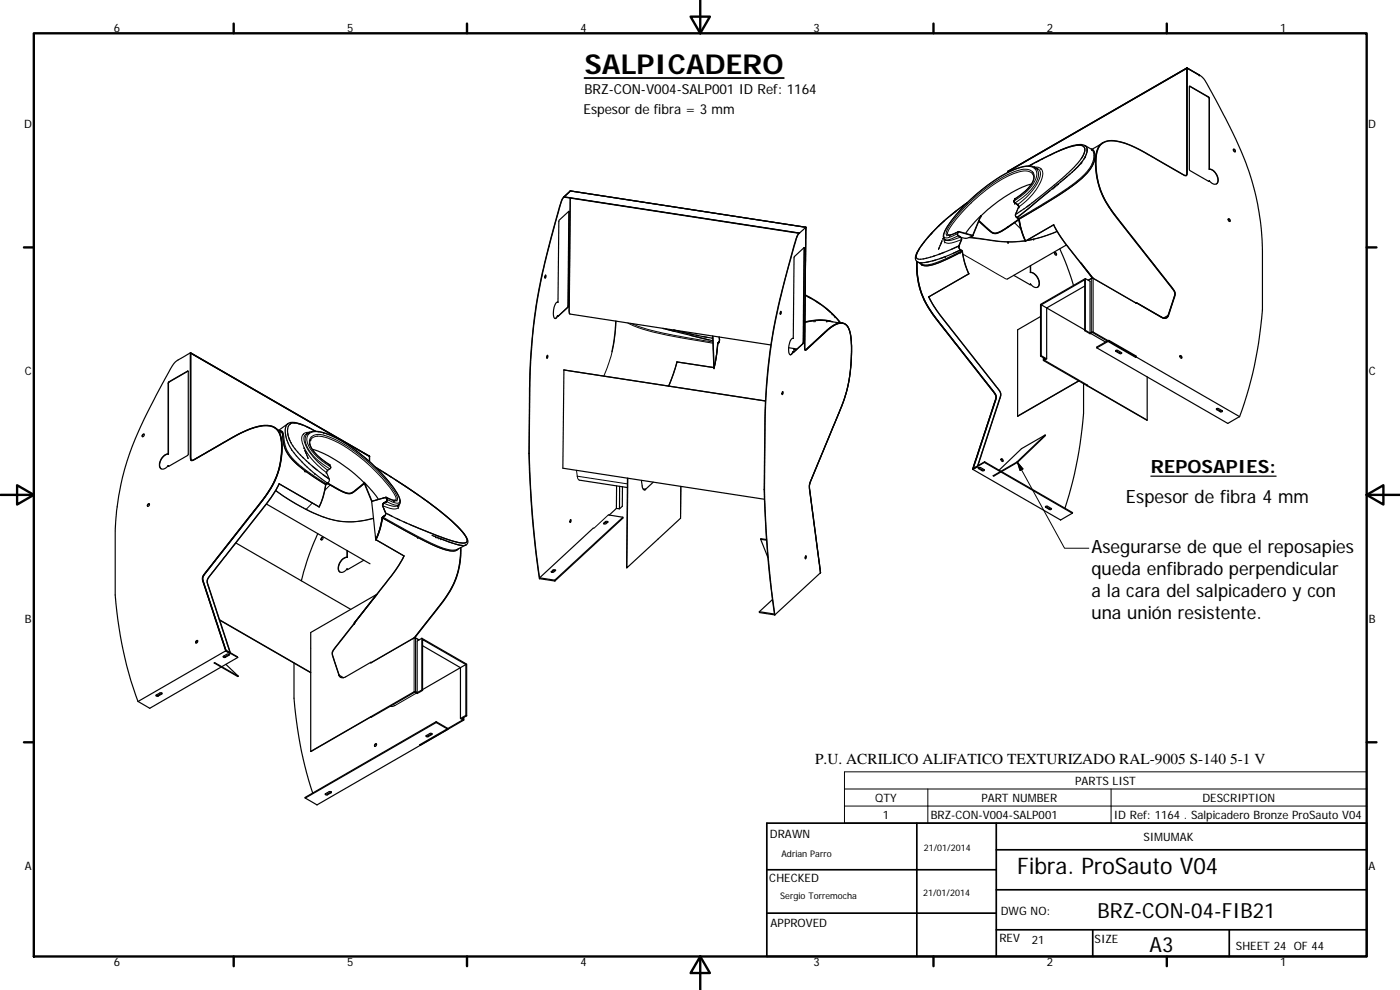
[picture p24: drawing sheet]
<svg xmlns="http://www.w3.org/2000/svg" width="420mm" height="297mm" viewBox="0 0 420 297" stroke-linecap="round" stroke-linejoin="round" font-family="sans-serif">
<defs><g id="words">
<text font-size="8.2" x="175.4" y="22.1">SALPICADERO</text>
<text font-size="6.9" x="305.3" y="262.2">Fibra. ProSauto V04</text>
<g font-size="6.3">
<text x="329.4" y="275.4">BRZ-CON-04-FIB21</text>
<text x="345" y="285.6">A3</text>
</g>
<g font-size="5.5">
<text x="345.4" y="142">REPOSAPIES:</text>
<text x="337.9" y="151.1">Espesor de fibra 4 mm</text>
<text x="327.6" y="166">Asegurarse de que el reposapies</text>
<text x="327.6" y="172.6">queda enfibrado perpendicular</text>
<text x="327.6" y="179.2">a la cara del salpicadero y con</text>
<text x="327.6" y="185.7">una unión resistente.</text>
</g>
<text font-size="4.6" x="244.6" y="229.2">P.U. ACRILICO ALIFATICO TEXTURIZADO RAL-9005 S-140 5-1 V</text>
<g font-size="4.1">
<text x="175.4" y="28.2">BRZ-CON-V004-SALP001 ID Ref: 1164</text>
<text x="175.1" y="34.3">Espesor de fibra = 3 mm</text>
</g>
<g font-size="3.5">
<text x="34.2" y="9.6">6</text>
<text x="104.2" y="9.6">5</text>
<text x="174.2" y="9.6">4</text>
<text x="244.2" y="9.6">3</text>
<text x="314.2" y="9.6">2</text>
<text x="384.2" y="9.6">1</text>
<text x="7.3" y="38.4">D</text>
<text x="410.6" y="38.4">D</text>
<text x="7.4" y="112.6">C</text>
<text x="410.8" y="112.6">C</text>
<text x="7.4" y="186.9">B</text>
<text x="410.8" y="186.9">B</text>
<text x="322.6" y="235.4">PARTS LIST</text>
<text x="262.6" y="240.6">QTY</text>
<text x="265" y="245.7">1</text>
<text x="279.3" y="245.7">BRZ-CON-V004-SALP001</text>
<text x="294.5" y="240.5">PART NUMBER</text>
<text x="334.3" y="245.7">ID Ref: 1164 . Salpicadero Bronze ProSauto V04</text>
<text x="360.8" y="240.6">DESCRIPTION</text>
<text x="231.1" y="251.4">DRAWN</text>
<text x="343.2" y="252.3">SIMUMAK</text>
<text x="7.4" y="261.1">A</text>
<text x="410.8" y="261.1">A</text>
<text x="230.9" y="264.6">CHECKED</text>
<text x="300.3" y="274.5">DWG NO:</text>
<text x="231.3" y="278.2">APPROVED</text>
<text x="299.9" y="282.6">REV</text>
<text x="309.7" y="283.3">21</text>
<text x="328.5" y="283">SIZE</text>
<text x="370.9" y="285.1">SHEET 24 OF 44</text>
<text x="34.2" y="289.9">6</text>
<text x="104.2" y="289.9">5</text>
<text x="174.2" y="289.9">4</text>
<text x="244.2" y="289.9">3</text>
<text x="314.2" y="289.9">2</text>
<text x="384.2" y="289.9">1</text>
</g>
<g font-size="2.7">
<text x="234.5" y="257.1">Adrian Parro</text>
<text x="277.3" y="255.2">21/01/2014</text>
<text x="234.2" y="269.7">Sergio Torremocha</text>
<text x="277" y="268.7">21/01/2014</text>
</g>
</g></defs>
<g fill="none" stroke="#000" stroke-width=".36">
<path d="M356.2 20.4l3.8 2.1 1 .9a173.3 173.3 0 0 1 13.8 28 79.8 79.8 0 0 1 4.1 28.3v4.4a91.1 91.1 0 0 1-1.2 18.7 114.2 114.2 0 0 1-5.7 22.2M356.2 20.4l.1 31.5a.66 .66 0 0 1-.3 .8 .66 .66 0 0 1-.9-.2l-12-6.9a20.7 20.7 0 0 0-10.4-3.3 4.4 4.4 0 0 0-3.7 4.7 26 26 0 0 0 7 19.3l14.8 18.7a4.8 4.8 0 0 1 1.8 3.6l-1.1 3.6a5.5 5.5 0 0 1-1.5 3.2l-.9 .1-.5-.2-7.6-4.4M356.2 20.4l-53.6 31M356.2 20.4h.1M356.2 20.4l3.7 2.2-3.7-2.2M356.2 20.4l-53.7 31M356.2 20.4v31.3a.72 .72 0 0 1-.3 .9 .72 .72 0 0 1-1-.3l-12.9-7.4-3.1-1.5-2.6-.8a6.3 6.3 0 0 0-6.1 .9 8.4 8.4 0 0 0-1.3 6 25.7 25.7 0 0 0 6.7 16.4l16.9 21.5 .1 1.1-2 6.1M356.2 20.4v31.6l-.2 .6M357 25.9l5.8 3.3 .1 .3v21.3M169.3 59.2l70.5 10.8M171.1 59.4l-.3 33.5 .2 1.3M171.2 57.3l-2.2 1.9-.4 .8-2.1 7.2a175.7 175.7 0 0 0-7.6 53.6l-.2 15.2"/>
<path d="M171.2 57.3l-1.9 1.8 70.5 10.8-.9 1.6-1.9 7a170.1 170.1 0 0 0-7.5 49.3l-.2 19.1M171.2 57.3h.1M171.2 57.3l70.7 10.9M171.2 57.3l-2.3 2.3a185.8 185.8 0 0 0-9.9 61.2l-.2 15.2M302.5 51.4v.3M302.6 51.4v.1M302.6 51.4v.3M302.6 51.4h-.1M304.6 59.7l-.2 .9 1.3 1.2M307.8 49.9h.1M309.5 55.2a39.1 39.1 0 0 0-15.1 9.6M310 52.3a3.6 3.6 0 0 1-1.3 4l-2.2 2-2 1.4-.2 .9"/>
<path d="M311.4 50.6a7.2 7.2 0 0 0-7.2 .3 50 50 0 0 0-20.6 18.4l-.4 1.1a1.37 1.37 0 0 0 .5 1.6M311.8 48.2l-.9 .5M313.2 47.5l-.7 .4M314.4 46.9l-5.2 2.7M315.1 57.2l-9.9 8.1M315.6 46.3l-.7 .3M316 56.4l-.4 .4M316.3 46l-.3 .1M316.8 55.8l-.3 .3M317.2 45.6l-2.8 1.3M317.7 55.1l-.5 .4M317.8 45.3a12.1 12.1 0 0 1 6.7-1.7 1.62 1.62 0 0 1 .7 2.6l-1.6 2.5-3.9 4-10.6 8.7-4.4 3"/>
<path d="M318.5 54.5l-.3 .2M320.4 52.9l-1.6 1.3M320.7 44.2l-3.7 1.5M321.1 44l2-.4a1.84 1.84 0 0 1 2.5 1l-.2 1.1-.9 1.9M321.1 52.2l-.3 .3M321.9 51.5l-.3 .3M324.4 48.9a80.5 80.5 0 0 1-11.2 9.9l-8 6.5M324.5 48.9l-2.2 2.3M324.7 48.6l-.2 .3M325.5 47.4l-.3 .4M325.6 43.7a8.1 8.1 0 0 0-5.8 .7l-6 2.7-4.9 2.7 1-.5M325.6 43.7l.4 .2"/>
<path d="M325.6 43.7l2 1.1M325.8 46.7l-.1 .4M325.9 43.9l.4 1M326.1 46.1l-.1 .3M326.1 44.2l.1 .3M326.2 45.6v.2M326.3 44.7v.1M326.3 45.2l-.1 .2M326.3 44.9v.2M326.3 45a7.2 7.2 0 0 1-1.7 3.7M327.6 44.7h.1M327.6 44.7a2.58 2.58 0 0 1 .9 2.7l-.1 .8a9.7 9.7 0 0 1-3.1 4.7l-2.7 2.3-4.2 2.9-12.6 7.6"/>
<path d="M330.3 43.3l-2.5 1.4M331.1 42.8a5.5 5.5 0 0 0-2.3 5.1 25.2 25.2 0 0 0 6.3 17.5l17.3 22 .1 1.2-1.9 6.1M362.9 54.3v.2M362.9 50.8a3.2 3.2 0 0 1 2.3 4.3l-.1 .1M362.9 54.3h.1M363 50.7l-.1 .1M363 50.7a3.1 3.1 0 0 1 2.2 4.4 1.72 1.72 0 0 1-2.2-.8M363 50.7l-.1-21.3-5.8-3.5-.1 25.1 5.8 3.5 .2-.2M363 54.3h-.1M370.2 44.8a.55 .55 0 0 1 .4 .8M370.2 44.8a.42 .42 0 0 1 .5 .2 .42 .42 0 0 1-.2 .6l-.3-.4zM170.7 63.4l-.3 28.5-2.9 3"/>
<path d="M241.3 74.3l-.2 28.5-3 3-.1-.2M241.3 74.3l-2.9 2.7-.1 .3-.2 24.2M241.3 74.3l-.3 28.5-2.9 3M241.8 68.2h.1M241.9 68.2l-.3 36.7 .2 .1 .4-.3 5.9-5.5a7.3 7.3 0 0 1 4.8-2.3 4.4 4.4 0 0 1 2.5 4.3 51 51 0 0 1-1.1 15.3M241.9 68.2l-.4 36a.5 .5 0 0 0-.1 .6 .5 .5 0 0 0 .5 .3l6.2-5.8a7 7 0 0 1 4.8-2.3 4.2 4.2 0 0 1 2.4 4.2 48.2 48.2 0 0 1-5 26.1l-6.5 15.9a8.1 8.1 0 0 0-.5 6.2l2.9 22.5M275.2 78.4a23.9 23.9 0 0 0 2.1 11.5M275.2 78.5a26.2 26.2 0 0 0 7 18.6l15 19.2a4.8 4.8 0 0 1 1.7 3.2l-6.9 21.1 3.5-2M275.3 75.8a1.11 1.11 0 0 0-.3 1.4 1.11 1.11 0 0 0 1.2 .6l1-.1M275.5 78.7l1.2 .6M276 78.8l.7 .1M276 74.6l-.6 1"/>
<path d="M278.1 77.5l-1 .2M278.8 78.5l-.9 .2M279.9 69.7l-3.3 4-1.6 2.8M280.5 76.8l-2.6 .7M280.8 78l-1 .3M281.9 67.6l-2.5 2.7M281.9 74.1l-.2 .7M282.1 73.7v.1M282.2 73.5v.1M282.5 72.8l-.2 .5zM282.7 72.2l-.2 .6M283 71.6l-.1 .2"/>
<path d="M283.3 75.7l-1.6 .7M283.7 77l-1.6 .6M287 63.3l-1.7 1.4M287.3 70.1l.1 .4 .9 .7 .3 .5-.8 2.2M287.3 70.1l.1 .1M287.4 70.2l.1 .4 .8 .5 .3 .6-.8 2.2M287.4 74l-1.9 .8M287.5 69.6h.1M287.5 69.6l.2-.1 4.3 1.2M287.5 69.6l-.2 .5M287.6 69.6l4.4 1.2-1.8 .7-1.7-.2M287.6 69.6l-.2 .6"/>
<path d="M287.6 69.5l-1.6 .8-1.3 .2M287.8 73.9v.4l.5 .7M288.3 75l.5 .4a22.9 22.9 0 0 0 2 6.7M288.3 75l-.5-.6-.1-.6-7.6 3.1M288.8 75.4l-5 2.5a12.1 12.1 0 0 1-6.5 1.8l-.7-.2-.5-.5M288.8 75.4l-.5-.4-2.2 1M288.8 75.4l.6 3.3 1.3 3.5-12 6.9M289.2 61.6l1-.7-4.8 3.7-3.8 3.4M290.4 60.7a51.5 51.5 0 0 0-15.2 15.1l-.2 .3a1.79 1.79 0 0 0 0 2.2 1.79 1.79 0 0 0 2.2 .5l1.2-.2a40.2 40.2 0 0 0 9.9-3.6M291.9 70.6l.1 .1M292 70.7v.1M293.7 66.4l2.8 2.5a2.9 2.9 0 0 0 4.5 .2l4.8-3.2-4.3 3a3.7 3.7 0 0 1-3.7 1z"/>
<path d="M294.3 64.8h.1M294.3 64.8l-2.4 5.8M294.3 64.8l-3 3.2-1.5 2M294.4 64.8l-2.4 5.9M302.5 68v.1M302.6 68v.1M304.3 60.4v.1M304.3 60.6l1.3 1.2M304.3 60.6h.1M304.7 64.4l.2 .6 .7 .6M305.2 65.2v.1M305.2 65.3l.6 .3"/>
<path d="M305.7 61.8l-.9 2.6M305.7 61.8h.1M305.7 65.6l.1 .2M305.7 65.6h.1M305.7 62v.1M305.8 65.8l.7 3.6 1.2 3M305.8 65.8l.5 2.8M305.8 65.6v.1M305.8 65.7l-3.9 2.8a4.5 4.5 0 0 1-4 1.2l-4.1-3.5M305.8 65.7l.6 3 1.4 3.6M307.7 72.4h.1M307.7 72.4l8.5-4.9 3.2 5.1 8.4 10.8"/>
<path d="M307.8 72.3h.1M307.8 72.3l8.5-4.8 3.1 5.1 8.6 10.8M307.8 72.3l-.1 .1M309.1 61.4l-.9 .7M309.2 79.8v2M309.3 79.7v2M316.5 75.8l.2-.1a.41 .41 0 0 1 .4 .4 .41 .41 0 0 1-.3 .4l-.3-.4zM316.5 75.8l.4 .3 .1 .5M318.1 74.7l2.2 5.2 1.9 5.7M320 73.5l-17.6 10.2M368.6 65.7l.4 .1 .1 .7M368.6 65.7h.2a.42 .42 0 0 1 .4 .3 .42 .42 0 0 1-.2 .4l-.4-.3z"/>
<path d="M163.7 82.6l.1 .1-.1 .7a.41 .41 0 0 1-.3-.4 .41 .41 0 0 1 .3-.4zM163.7 82.5l-.1 .9M167.3 90.6l.2 .1M167.4 94.7h.1M167.4 94.7l-.8 .9M167.5 90.7l.2-24.4 3.1-2.9-.3 28.4-.1 .4-2.9 2.7-.1-.2M167.5 90.7a2.45 2.45 0 0 0-1.4 2.7 1.66 1.66 0 0 0 .6 2.2l.7-.9M171.1 94.2l60.3 9.3M184.8 96.3l-.4 5.2-.8 4.1M199.2 98.6l-.3-.1 3.5 .9M199.8 98.7l14.1 3.5M234.3 93.5l-.1 .8"/>
<path d="M234.3 93.4l.2 .3-.3 .6zM241.6 88.6l3.9 2.2M241.6 88.5a30.4 30.4 0 0 1 10.7 8.4M242.4 89l1.1 .6M244.9 90.4l3.2 2.3 2.5 2.3M247.9 92.5l1.4 1.3M248.2 96.3l3.8 .6M248.2 96.2l1.3 .3-2.4-.4a17.2 17.2 0 0 0-5.5 .6M250.5 94.9l1.7 2-.6-.8M252.8 96.9a7.5 7.5 0 0 0-5.5 2.9l-5.7 5.2M277.3 89.9l1.3 2.4 2.2 3.2 16.4 20.9a4.8 4.8 0 0 1 1.7 3.1l-7 21.3M277.3 89.9l1.5 2.7 1.8 2.6 16.5 21.1a4.2 4.2 0 0 1 1.7 3.4l-6.8 21.1"/>
<path d="M278.7 89.1l1.3 2.4 2.2 3.2 16.2 20.6a4.9 4.9 0 0 1 1.9 3.4l-7 21.3M278.8 89.1h-.1M278.8 89.1l1.6 3 1.8 2.5 16.2 20.6a5.4 5.4 0 0 1 1.9 3.5l-6.8 21M290.8 82.1l-12 7M290.8 82.1l-.1 .1M304.2 82.6l5 2.8 .1-.2M309.2 81.8a3.2 3.2 0 0 1 2.4 4.2l-.2 .2M309.2 85.3v.1M309.2 85.3h.1M309.3 81.7a3.3 3.3 0 0 1 2.4 4.2 1.55 1.55 0 0 1-2.4-.7M309.3 85.2l-.1 .1M309.3 81.7l-.1 .1"/>
<path d="M312.3 95l-6.9 4v25.8M312.5 91.5l13 7.5M325.5 99.2l1.6 .9 .7-.4 13 7.5 .2-.1M325.5 85.8l-11.4 6.6v15.3l-.7 .4 13 7.5-.2 .1 18.1 10.3M325.7 99.1l-.2 .1v-15.3l-13 7.6v15.2M325.7 83.6l-13.4 7.7v15.5M325.7 83.6v15.5M325.7 83.6l1.4 .8v15.5M325.7 99.1l1.4 .8M327.1 99.9l1-.3 43.9 25.4M328 83.4l13 7.5M328 83.4l-1.4 .7"/>
<path d="M341 90.9v.1M341 90.8l7.6 4.3M341 90.9h.1M341 90.8v.1M350.6 94.6l-1.4 .8M350.6 94.6a1.25 1.25 0 0 1-1.9 .6l-.1-.1M350.6 94.6a1.26 1.26 0 0 1-2 .5M56.4 111.4l-5.8 3.5v21.3M57.1 105.9v31.4a.66 .66 0 0 0 .3 .9 .66 .66 0 0 0 .9-.3l12-6.9a21.1 21.1 0 0 1 10-3.2 4.2 4.2 0 0 1 4.1 4.3 25.5 25.5 0 0 1-6.8 19.5l-15 19a5.1 5.1 0 0 0-1.8 3.5l6.9 21.2M57.2 105.8l53.7 31.1M57.2 105.8l-.1 .1M57.2 105.8v31.7a.59 .59 0 0 0 .4 .7 .59 .59 0 0 0 .7-.3l12.3-7.2a21.6 21.6 0 0 1 9.7-3 4.4 4.4 0 0 1 4.2 4.8 23.3 23.3 0 0 1-2.1 11.9"/>
<path d="M164.2 106.7a.43 .43 0 0 1 .2 .4 .43 .43 0 0 1-.3 .3zM164.2 106.6l-.1 .9M169.2 111l60.5 9.3M169.2 111l-.3 29.5 60.5 9.3M169.3 111h-.1M203.1 108.6l11.2 1.7M203.1 108.6l-.9 3.2-1.6 4M203.1 108.6h.1M207.1 100.6l5.7 1.4M208.1 100.4l-5.9-1.4 11.7 2.5h-.2M208.8 100.6l1 .1M211.1 101l1.2 .2"/>
<path d="M213.9 100.8l.3 9.4M214 100.8l.3 9.5M214.3 110.3h.1M214.3 110.3l-11.1-1.7-1 3.3-1.5 3.9M215.7 102.6l-.3 .6-.4 4-.7 3.1M215.7 102.6l-.3 .6-.5 4-.6 3.1M215.7 102.6l.3-.6-.2-.9 .2 1-.6 1.1-.3 3.3-.8 3.8M234.8 117.5l.2 .1-.1 .7a.43 .43 0 0 1-.3-.3 .43 .43 0 0 1 .2-.5zM234.9 117.5l-.2 .9M236.7 104.3l2.5 .4M237.9 101.5h.2M238 105.6l-.8 .8"/>
<path d="M238 105.6h.1M238.1 101.5a1.88 1.88 0 0 0-1.3 2l-.1 .8a2.17 2.17 0 0 0 .5 2.1l.4-.2 .4-.6M238.2 104.6v.2l.8 .1h-.4M238.2 104.8v.8M254.3 116.5l-1.7 5.4-8.9 21.5a6.7 6.7 0 0 0-.4 5.4l3 23M254.3 116.5a45.1 45.1 0 0 0 .7-17.2 2.85 2.85 0 0 0-2-2.3 2.85 2.85 0 0 0-2.9 .7l-1.5 1-6.8 6.3a.5 .5 0 0 1-.3-.8l.4-36-2.5 2.4-2.3 7.9a173.7 173.7 0 0 0-7.5 49.3l-.2 19.1M254.3 116.5l-1.6 5.2-9 21.7a7.5 7.5 0 0 0-.4 5.8l3 22.6M312.3 106.8l1.4 .9-.6 .3 .1 .2 31 17.9 .1-13M312.5 106.7l1.6 1M312.5 106.7l-.2 .1M313.1 107.3v.8M325.2 115.1a88.3 88.3 0 0 1-1.1 18.2 113 113 0 0 1-4.5 19.2"/>
<path d="M327.4 100.1l4.4 2.5M329.2 104.4l3.5-2.1v-.2l8.3 4.8M329.2 104.4l39.3 22.6 3.5-2M332.3 102.3l-3.1 1.8v.3M334.9 105.2l.5-.1 1.2 .7a.37 .37 0 0 1-.2 .4 .37 .37 0 0 1-.4-.1l-1.2-.7zM334.9 105.2l1.2 .7 .5-.1M354.1 106.7a.41 .41 0 0 1 .5 .3 .41 .41 0 0 1-.2 .5l-.3-.3zM354.1 106.7a.53 .53 0 0 1 .5 .8M42.9 130.3l.1-.1a.36 .36 0 0 1 .2 .5 .36 .36 0 0 1-.5 .1zM43.2 130.3l-.4 .2v.5M50.5 136.2v-21.2l.2-.4 5.7-3.3 .1 25.1-5.8 3.5-.2-.1M50.5 139.7v.1"/>
<path d="M50.5 136.2a3.2 3.2 0 0 0-2.4 4.2 1.53 1.53 0 0 0 2.4-.7M50.5 136.2h.1M50.5 139.7l.1 .1M50.6 139.8v.1M50.6 139.8h.1M50.6 136.2a3.2 3.2 0 0 0-2.4 4.3l.2 .2M82.3 128.2a5.3 5.3 0 0 1 2.3 5.1 25.9 25.9 0 0 1-6.9 18.3l-14.9 19a5.2 5.2 0 0 0-1.9 3.4l6.9 21.1 3.5 2.2M83.1 128.8l1.2 .7M84 129.3a1.89 1.89 0 0 1 1 2l.4 2.6a12.5 12.5 0 0 0 5.2 6.6l7.2 4.9M84 129.3h.3M86.4 130.2a12.1 12.1 0 0 0 3.8 6.4M86.4 127.1l-2.7 2"/>
<path d="M86.4 127.1a4.6 4.6 0 0 0-.4 4.5l.8 2a25.6 25.6 0 0 0 5.4 6.5l6.1 4.9-.5 .4M86.4 127.1l.3-.2a6.1 6.1 0 0 1 4.9 .9l3.1 1.6M86.6 131.1l.4 1.1M87.3 127.1l-.5 .3M87.3 132.8v.1M87.8 133.6v.1M87.9 126.9h.7M89.6 127.1l2.4 .9M90.2 136.5l.8 .9M90.8 127.5a4 4 0 0 0-3.8-.2l-.6 1 .1 2.4M90.8 137.2l1.2 1.1M91.2 134.4l.1 .2"/>
<path d="M91.5 135.1l.2 .5M91.7 135.6l.2 .5zM91.9 138.2l1 .9M91.9 128l2.7 1.4M92 136.3v.1M92 130.1a7.5 7.5 0 0 1 7 .4 51.1 51.1 0 0 1 20.7 18.3l.4 1.2a1.17 1.17 0 0 1-.4 1.4M92.1 136.6v.1M92.2 136.9l.3 .7M92.6 138.8l6.2 5M93.2 131.9a3.4 3.4 0 0 0 1.2 3.8l1.9 1.9 2.7 1.9 .2 .9-.9 .7-.3 .5 .8 2.2M93.7 134.8a39.2 39.2 0 0 1 15.5 10M93.8 139.9l1.3 1.1"/>
<path d="M95.4 129.5l.2 .1M110.9 136.8v.1M110.9 136.8v1.7M110.9 136.9l-53.6-30.9v31.4l.2 .7M158.7 136h.1M158.7 136l1.1 19.6 1.1 10.5 1.1 7.5M158.8 136l.8 16.7 1.3 13.2 1 7.5M293.3 140l-1.4 .8M293.3 140l.1 .1M295.4 138.7l-3.4 2.1M295.4 138.7l26.4 15.3M295.5 138.6l4.8 2.8"/>
<path d="M295.5 138.6l-.1 .1M300.5 137.7h.2a.37 .37 0 0 1 .4 .3 .37 .37 0 0 1-.4 .4zM300.5 137.7a.55 .55 0 0 1 .4 .8M305.1 138.7h.2M305.1 138.7l-7 4 .1 .2 7.1-4.2M305.4 124.8l18.3-10.5zM313.7 130.5l-7.1 4.1-6.8 6.5M313.7 130.5l.1 .2-8.5 8M313.7 130.5l-8.6 8.2M365.1 122.6l1.2 .7 .5-.1M365.1 122.6h.5l1.2 .7a.37 .37 0 0 1-.2 .3 .37 .37 0 0 1-.4-.1l-1.1-.6zM44.5 151.2l.1-.1a.35 .35 0 0 1 .2 .6 .35 .35 0 0 1-.6 0z"/>
<path d="M44.8 151.2a.55 .55 0 0 0-.4 .7M80 151.2l31.1 18M82.4 144.4l-1.1 2-2.6 3.8-16 20.4a4.6 4.6 0 0 0-1.8 3.6l6.9 21M82.4 144.4a22.5 22.5 0 0 0 1.6-14.1 4.3 4.3 0 0 0-5.3-2.6 41.2 41.2 0 0 0-12.9 5.8l-7.7 4.5a.51 .51 0 0 1-.6 .1 .51 .51 0 0 1-.3-.6v-31.7l-4.2 2.5-.9 .9-1 1.6a147.1 147.1 0 0 0-13.7 30 79 79 0 0 0-2.8 20.9v16.8a114.3 114.3 0 0 0 6.9 32l3.4 2 26.4-15.2M82.4 144.4l-1.3 2.3-2 2.9-16.4 21a6.2 6.2 0 0 0-1.9 3.2l7 21.4 3.5 2.1M83.8 145.2l12 6.9 1.2-3 .8-3.7M83.8 145.2l12 6.9M83.8 145.2l-1.3 2.4-2 2.9-16.4 20.9a5.1 5.1 0 0 0-1.9 3.4l7 21.2M83.8 145.2l-1.9 3.2-2 2.9-15.8 20a5.3 5.3 0 0 0-1.9 3.5l6.9 21M95.8 152.1h.1M96.9 142.4l1.7 1.2M97.2 155.1v.1"/>
<path d="M97.7 145.4a23.1 23.1 0 0 1-1.9 6.7M98.2 145l3.8 2.2a3.7 3.7 0 0 0 4.1 .5l3.3-2.6M98.8 143.8a1.05 1.05 0 0 1-.5 1.2l3.7 2.1a3.6 3.6 0 0 0 4.4 .3l2.9-2.4M109.2 144.8l2.3 5.6M109.3 144.9l-1.4 1.2a4.9 4.9 0 0 1-3.4 1.9l-2.3-.8-3.9-2.3M109.3 144.7l-.1 .1M111.5 150.5h.1M111.5 150.4v.1M111.6 150.4h.1M111.6 150.4h-.1M112.7 140.1a153.3 153.3 0 0 1 24.2 17.4l2.4 2.6 1 1.7a1.22 1.22 0 0 1-.5 1.7M112.8 140.3l1.4 .8"/>
<path d="M113.5 149.9l-1.3-2-2.9-3.2 2.3 5.7M114.1 141.1l7 4.4 7.6 5.3a48.4 48.4 0 0 1 11.1 10.3l.2 .3a1.01 1.01 0 0 1 0 1.3 1.01 1.01 0 0 1-1.2 .2l-1.7-.2-3.5-1.1-10.8-4.3M114.7 155.3l-.7 3.3-1.2 3.3M114.7 155.3l-.5 2.8-1.4 3.8M114.8 155.4l-.8 3.6-1.1 3M114.8 151.5v.1M114.8 155.4l12.2 6.7 5.7 2.5a5.2 5.2 0 0 0 4.6 .4l.4-.4M114.8 155.4h.1M114.8 151.7l.9 2.2M114.9 155.1l-.2 .2M114.9 151.2l-.1 .2M115.1 141.7l1.1 .7"/>
<path d="M115.3 154.7h.1M115.3 154.7v.2M115.3 154.9l.4-.5v-.5l8.2 3.9 8.2 3.3M115.3 154.9l-.4 .2M115.3 154.7l-.6 .6a21.8 21.8 0 0 1-2 6.6M115.4 154.9l-.6 .5M115.7 153.9v.6l-.4 .4M115.8 149.2l-4.3 1.2M115.8 149.2l.2 .1M115.8 149.2l-4.3 1.2 1.3 11.6M115.9 149.2l1.9 .8 .7 .1M116 149.3l.1 .6"/>
<path d="M116 150.5l-.9 .5-.3 .7M116 149.3l.2 .6M116 149.4l.3 .5-.1 .4-1.3 1.1M116.1 149.9l-.1 .4-1.2 1.1M116.2 149.9h-.1M116.2 149.9l-.2 .6M116.3 154.2l1.4 .7M116.9 142.9l.6 .3M118.7 144l7.2 4.8M118.9 155.5l1 .5M119.7 151.4v.1M119.7 151.4l-.4 .3"/>
<path d="M121.2 156.6l.9 .4M126.7 149.4a54.8 54.8 0 0 1 12.8 11.2l.4 .7a1.02 1.02 0 0 1 .2 1.3 1.02 1.02 0 0 1-1.3 .3l-2.6-.4-3.9-1.4M171.2 155.9l-.1 .8M171.2 155.9l.1 .6-.2 .3zM173.9 144.1l14.4 2.2M178 158.5l-16.1 14.9M181.1 157l.6-.5h.7l-.7 .7zM182.3 156.7h-.5l-.6 .5M182.6 154.5l4.3 .7M185 152.5l-2.2 2.1M185 145.8v6.7M186 145.9l-.1 6.8-.9-.2"/>
<path d="M186.8 146.1v5.8l-.9 .8M186.9 155.2l-20.4 18.9M186.9 155.2v.3l-20.4 18.8M188.3 143.5l-.2 26.9M188.4 143.5l-.3 26.9 16.1-14.9 .1-9.6M192.5 144.1l.3 2.2 .5 .7 .5-.2 2.3-2.1M229.3 146.9h.1M229.3 146.9l1.1 19.4 2 17.9M229.4 146.9l.5 11.4 .6 8.2 1 10.5 1 7.5M291.9 140.8v.1M292 140.8l26.3 15.2 3.5-2M293.4 140.1l-1.5 .8"/>
<path d="M293.4 140v.1M293.6 140.4l.6-.1 1.2 .7a.37 .37 0 0 1-.2 .3 .37 .37 0 0 1-.4-.1zM293.7 140.3l1.2 .7 .5-.1M300.6 141.5l21.3 12.3-.1 .2M313.8 152l.6-.1 1.1 .7a.37 .37 0 0 1-.2 .3 .37 .37 0 0 1-.4-.1l-1.1-.6zM313.8 152l1.2 .7 .5-.1M345.4 142.9h37.6M70.8 162.9l34.5 19.9M95.4 160.1l-3.1 7.8-1.9 6.4M96.5 161.4l.2-.2a.36 .36 0 0 1 .2 .5 .36 .36 0 0 1-.6 .1zM96.9 161.2l-.3 .2-.2 .6M104.1 170.7l.2 .2"/>
<path d="M104.1 167.2a3.3 3.3 0 0 0-2.4 4.2 1.57 1.57 0 0 0 2.4-.7M104.1 167.2h.1M104.1 165.2v2M104.1 170.7v.1M104.2 167.2a3.2 3.2 0 0 0-2.3 4.3l.1 .1M104.2 165.2v2M109.2 168.1l-4.8 2.8-.3-.1M112.7 161.9h.1M112.8 161.9l.1 .1M112.8 161.9l8.5 4.9-3.2 5.2-11.6 14.8M112.8 162h.1M112.9 162l8.3 4.8"/>
<path d="M113 178.4l-19.8 11.4v35.6M113.1 178.4l-6.6 8.4M121.2 166.8l-1.6 2.9-2 2.9-11.3 14.3 6.7-8.5M121.2 166.8h.1M129.6 160.6a41.8 41.8 0 0 0 9.3 3.1M132 161.6l4 1.4M136.7 163.2l2 .5M139.5 163.6l-.3 .1M139.8 163.6l-.4 .1M139.8 163.5l-2.7 1.4M139.8 163.5v.1M161.9 173.4l.1 .2"/>
<path d="M161.9 173.4l4.6 .7M162 173.6l4.5 .7M165.4 171.5l.7-.5h.6l-.6 .7zM166.5 174.1v.2M166.6 171.2l-.5 .1-.5 .4M228.3 161.8l1.8 .3M228.3 161.8l2.2 5.5M228.3 161.8l.1-.2 1.6 .3M231.8 179.9l-3.9 3.6M241.8 166.8l-.1 .8M241.8 166.8l.2 .2-.2 .6a.41 .41 0 0 1-.3-.4 .41 .41 0 0 1 .3-.4zM246.2 171.9h.1"/>
<path d="M246.3 171.8l-13.8 12.7M246.3 171.8l-.1 .1M58.9 192.3l.2-.1a.35 .35 0 0 1 .2 .5 .35 .35 0 0 1-.6 0zM58.9 192.4l.4 .2M59.3 192.2l-.3 .1-.2 .7M64.3 198.9l.1-.1 7.1 4.1-.2 .1zM65.9 186l27.3 15.8M65.9 186.1l27.3 15.7M67.1 196.9l1-.6a.34 .34 0 0 1 .4-.1 .34 .34 0 0 1 .2 .4l-1.1 .6a.37 .37 0 0 1-.4 .1 .37 .37 0 0 1-.2-.3zM67.7 195.3l1.5 .7M67.8 199.3l3.7 3.6M67.8 195.2l-.1 .1"/>
<path d="M67.8 195.2l1.4 .8M67.8 195.2l-26.4 15.3M68.7 196.4l-1.1 .6-.6-.1M68.7 196.3v.1M88.2 198.9a86.4 86.4 0 0 0 .8 17.6 114.1 114.1 0 0 0 4.8 21.4M111.3 198.7l-7.6 4.4a1.24 1.24 0 0 1-2-.6l-1.4-4.4a3.2 3.2 0 0 1 .7-4.4l5.6-6.9-5.8 7.3-1.1 1.8 .2 .9 1.9 5.8 1.3 .7M111.4 198.8h-.1M124.4 191.3l7.6-9.6a25.3 25.3 0 0 0 6.3-17.4 24.8 24.8 0 0 1-6.2 17.4l-7.6 9.6M125.8 192l-1.5-.7-13 7.6M126.6 191.5v15.5M126.6 191.5l13.4 7.8v15.5M126.6 191.5l-1.4 .8v15.5l-.9-.2-31.1 17.8"/>
<path d="M126.8 193.7l11.4 6.6v15.3l.7 .4-13 7.5 .2 .1 13.1-7.5-.6-.5 1.4-.8M139.8 199.4l-13 7.5M227.9 183.5v.3l4.6 .7M227.9 183.5l4.5 .7M232.4 184.2l.1 .3M232.5 184.5h.1M46.8 208.6l1.2-.7a.32 .32 0 0 1 .4-.1 .32 .32 0 0 1 .1 .4l-1 .7a.38 .38 0 0 1-.4 0 .38 .38 0 0 1-.3-.3zM48.6 208l-1.2 .7-.5-.1M126.6 207l.2 .2M126.6 207l-1.4 .8M126.8 207.2l-1.6 .9-.7-.4-31.3 17.7M126.8 207.2v-15.3l13 7.5v15.3l.2 .1"/>
<path d="M130.9 216.8l-39.3 22.7M130.9 216.8l3.6 2-39.3 22.7-3.6-2M130.9 216.5l-39.3 22.8v.2M130.9 216.5v.3M130.9 216.5l3.3 2M139.2 215.3v.7M139.8 214.7l-1.6 .9M97.6 238.2l1.3-.7a.29 .29 0 0 1 .4 0 .29 .29 0 0 1 0 .4l-1 .6a.38 .38 0 0 1-.4 .1 .38 .38 0 0 1-.3-.4zM99.4 237.6l-1.1 .7-.6-.1M112.6 223.2l.2-.1a.35 .35 0 0 1 .1 .6 .35 .35 0 0 1-.5 0zM113 223.2l-.4 .2-.1 .5M127.9 220.8l1.1-.7a.33 .33 0 0 1 .4-.1 .33 .33 0 0 1 .2 .4l-1.3 .7-.4-.1z"/>
<path d="M129.6 220.1l-1.1 .7-.6-.1"/>
</g>
<g fill="none" stroke="#000" stroke-width=".3">
<path d="M356.2 20.6l-53.6 31M357.2 25.9h-.1M362.7 29.1v.1M363 29.5h-.1M169.3 59.1l70.7 10.9M169.3 59.1v.1M171.2 59.4l-.4 32.9 .3 1.9M302.6 51.4l-.1 .1M304.5 59.7l-.1 .6M304.5 59.7a12.4 12.4 0 0 0 5.7-5.6l.1-.4a2.37 2.37 0 0 0-.6-2.4 2.37 2.37 0 0 0-2.5-.5 27.6 27.6 0 0 0-12.2 6.4 40 40 0 0 0-10.8 11.8l-.2 .6a.68 .68 0 0 0 .4 1l1.4-.2 1.7-.8M304.6 59.7h-.1M306.1 50.3h.1"/>
<path d="M309.2 49.6l-.3 .2M309.9 51.6l.2 .2M310 52.3a3.8 3.8 0 0 0-4.6-.6 43.9 43.9 0 0 0-17.3 12.7 14.7 14.7 0 0 0-3.7 5.7l.3 .4M310.4 50.1a3.1 3.1 0 0 1 .7 4.4l-.9 1.4a18.4 18.4 0 0 1-5.6 5M310.5 50.2a2.05 2.05 0 0 1 2.2 .7 2.05 2.05 0 0 1 .1 2.3 21.5 21.5 0 0 1-7.2 9.2l-.7 1.6M310.9 50.4h.1M311.4 50.6a2.29 2.29 0 0 1 .4 3.4 19.7 19.7 0 0 1-6.4 7.4M312.4 50.6h.1M316 56.4h.1M316.5 56.1h.1M316.8 55.8h.1M317.2 55.5h.1"/>
<path d="M317.7 55.1h.1M324.5 48.9h.1M324.6 48.7h.1M325.7 47.1h.1M325.7 47h.1M325.7 46.9h.1M326.3 44.8h.1M326.3 44.9h.1M326.3 45.1h.1M327.6 44.8l.5 .6 .2 1.4a10.1 10.1 0 0 1-4.5 7l-6.1 4.5-12 7.2M327.7 44.8h.1M328.1 45l.5 1.6-.1 1.7a13.4 13.4 0 0 1-5.5 6.7l-1.2 .9a190.3 190.3 0 0 1-15.9 9.9"/>
<path d="M328.5 48h.1M328.6 47.8h.1M363 54.3h-.1M170.7 63.6h.1M241.3 74.4l.1 .1M275 76.5v.4M275.3 78.5a26.1 26.1 0 0 0 7.2 19l15.1 19.2a3.2 3.2 0 0 1 1.3 3.3l-6.7 20.5M277.4 72.6l-.8 1.1M279.9 69.7l-1.5 1.6M282.8 66.8l-1.2 1.2M283.3 71.6a1.47 1.47 0 0 0 2.1 1.3l3.2-1M283.3 66.3l-.3 .4"/>
<path d="M283.4 71.2h.1M283.5 72.6h.1M283.7 77h.1M284.2 70.5h.1M286.9 69.9h-.1M287 63.3l-.4 .3M287.3 70.4h.1M287.6 70.6l-2.6 1.3h-1.5M287.6 70.6h.1M287.7 73.8h.1M287.7 69.5l-.1 .1M288.2 75.8h.1"/>
<path d="M288.2 71l-2.8 1.1-1.7-.1M288.2 71h.1M288.6 75.1l-4.7 2.5-4.2 1.6a4.8 4.8 0 0 1-3 .1M288.8 75.4l.1 .1M288.8 75.5l-4.6 2.3-3.9 1.6-1.9 .4-1.7-.3M289 76.3l12.6 7.2 .8 .2M289.2 61.6l-.3 .2M290.8 71.3l3 .3a42.1 42.1 0 0 0 13.9 .7M291.1 71.2l1 .1a58.8 58.8 0 0 0 11.9 1.2l3.6-.3M294.4 64.8h.1M302.6 72.6h.1M302.6 67.9v.2"/>
<path d="M304.4 60.3l.2 .6M304.4 60.3a14.1 14.1 0 0 0 6.4-6.6l.3-.6a2.43 2.43 0 0 0-.5-2.5 2.43 2.43 0 0 0-2.5-.7 31.9 31.9 0 0 0-14.7 8.1l-3.3 3.1-3.1 3.3-2.7 3.6-1 2a.87 .87 0 0 0 0 1 .87 .87 0 0 0 .8 .4l1.3-.4 1.9-.9M304.4 60.3h-.1M304.5 66.8l1.9 1.9M304.5 60.9h.1M304.5 60.9l.9 .5M304.6 60.9h-.1M304.6 60.9l.8 .5M304.7 60.8h.1M304.7 64.4l.1 .4M304.7 64.7h.1M304.7 64.5v.1"/>
<path d="M304.8 64.9l.4 .4M305.2 65.3h.1M305.2 65.3l.5 .2M305.4 61.4l.2 .4M305.4 61.4l.3 .4M305.4 61.4h.1M305.6 65.6h.1M305.7 61.8h.1M305.7 65.5v.1M305.7 65.5l-.1 .1M305.8 65.5h.1M305.8 65.7v.1"/>
<path d="M305.8 65.7h.1M305.8 62h.1M305.9 65.7v.1M305.9 65.8l.7 3.3 1.2 3.2M307.8 72.3h.1M309.2 71.5l.4 .4-1.5 .2M309.7 71.9l-1.8 .3M317.2 69.4l-3.1 1.2-4.4 1.3M317.3 69.5l-3.7 1.4-3.9 1M167.5 94.9h.1M170.3 92.2h.1M170.4 91.8h.1"/>
<path d="M184.9 96.3a41.5 41.5 0 0 1-3.7 16.5M188.4 96.9l1.4 .7a69 69 0 0 0 16.8 4.1l7.4 1.3M189.6 97.1l4.3 1.6 5 1.2 15 2.7M241.6 96.6l4.3-.7 2.1 .2 1.9 .5M244.7 96.2h.1M245.5 90.8l.8 .6M248.1 96.3h.1M248.1 96.3a17.7 17.7 0 0 0-6.5 .5M249.7 94.2h.1M249.7 94.2l.9 .8M250.6 95h.1M277.4 89.9h-.1"/>
<path d="M309.3 85.3h-.1M327.6 83.5l-1 .6M327.6 83.5v16.1M327.7 83.4l-.1 .1M328 83.4l.1 .1h-.5M341 91l-12.9-7.5v16.1M350.6 94.6v.1M50.5 115h.1M50.7 114.6h.1M56.3 111.4h.1M57.2 105.9l.1 .1M57.3 106l53.6 30.9"/>
<path d="M214.2 110.2h.1M214.2 110.3h.1M215.5 102.9h.1M215.5 102.9l-.1 .3M215.5 102.9v.1M215.7 102.6l-.2 .3M215.7 102.6h.1M215.9 102.3h.1M238.1 105.8h.1M240.9 103.1h.1M241 102.7h.1M313.2 107.4v.5"/>
<path d="M334.9 105.2v.3M336 105.8v.3M50.5 139.8h.1M84 129.3a1.4 1.4 0 0 1 1.2 1.7l.2 2a14.2 14.2 0 0 0 6.5 8.2l6 4M84.1 129.3h.1M84.3 129.5l.4 .5 .7 4.1a12.7 12.7 0 0 0 5.2 6.5l7.2 4.8M84.8 129.5h.1M87.1 127.2h-.1M87.3 127.1h-.1M87.5 134.8h.1M88.4 126.9h.2M89.5 127.1h.1"/>
<path d="M91.1 130.2h.1M92 130.1a2.39 2.39 0 0 0-.3 3.4 19.6 19.6 0 0 0 6.6 7.6M92 128l.9 .5M92.4 130h.1M92.9 128.5l.2 .1M92.9 128.5h.1M93 133.4h.1M93.2 131.9a3.8 3.8 0 0 1 4.6-.6 44.9 44.9 0 0 1 18.4 14l2.4 3.5 .3 .9-.4 .4M93.4 131.2h.1M94.5 129.3l.1 .1M97.2 129.9h.1M99 139.5a15.9 15.9 0 0 1-5.3-4.6l-.7-1.6a2.32 2.32 0 0 1 2.8-3 26.1 26.1 0 0 1 12.2 6.3 40.1 40.1 0 0 1 11.1 12.2l.1 .3a.8 .8 0 0 1-.4 1.1l-1.1-.2-1.7-.7"/>
<path d="M293.3 140h.1M305.4 138.7l14.1 25.8h7.3M305.4 138.7l1.6 2-.9 .5zM365.2 122.7v.2M366.2 123.3v.2M82.4 144.4h.1M82.7 147.2a63.4 63.4 0 0 0 9.1 5.7M82.8 147.1l4.4 3 4.7 2.7M91.8 152.9a25.6 25.6 0 0 0 15.7 3.6l4.6-.9M91.9 152.8l-.1 .1M91.9 152.8l4.9 2.2 3 .9a21.3 21.3 0 0 0 11-.1l1.3-.3M93.7 150.9l-1.8 1.9"/>
<path d="M94.5 142.1h.1M98.3 141.1h.1M99 140.7l-.5-.3a13.4 13.4 0 0 1-6.9-8.1 2.35 2.35 0 0 1 1.2-2.6 2.06 2.06 0 0 0-2 .9 2.06 2.06 0 0 0-.1 2.2 19.7 19.7 0 0 0 7.3 9M99.1 145.5l-1.6 1.6M99.2 140.1a18.4 18.4 0 0 1-6-5.3l-1-2.1a2.43 2.43 0 0 1 .5-2.5 2.43 2.43 0 0 1 2.5-.7 29.8 29.8 0 0 1 13.8 7.4l4.3 3.8 3 3.4 2.7 3.5 .9 1.9a.89 .89 0 0 1 .1 1 .89 .89 0 0 1-.9 .5l-2.9-1.1M109.2 144.8h.1M114.7 155.3l.1 .1M114.7 155.3v.1M114.7 155.3h.1M114.8 155.4l8.4 4.7a41.9 41.9 0 0 0 11.6 5.1l1.2 .2 1.1-.3M114.8 151.4h.1M114.8 155.2l-.1 .1"/>
<path d="M114.8 155.1h.1M114.9 155.1l12.1 6.7 6.6 2.8a5.6 5.6 0 0 0 3.5 .3M114.9 155v.1M115.1 150.9l.1 .1M115.1 150.9h.1M115.2 151l-.3 .3M115.2 151h.1M115.2 151a5.3 5.3 0 0 0 4.1 .7M115.3 154.9h.1M115.7 154.4l-.3 .5M115.7 154.4h.1M115.7 153.9h.1"/>
<path d="M115.7 153.9v.5M115.8 149.2h.1M115.8 149.2l-1 .3M115.9 149.2l.1 .1M115.9 150.4l.1 .1M116 150.5l2.5 1h1.2M116 150.5h.1M116 149.3v.1M116 150.5l-.8 .5M116.5 149.5l.1 .1M119.1 150.1h.1M119.5 151.6h.1"/>
<path d="M119.5 152.3h.1M119.8 151.4a1.63 1.63 0 0 1-2.5 1.2l-2.5-.9 .8 1.8M119.8 150.8h.1M173 141.1l.2 1.8M173.2 142.9l.2 .7 .5 .5M173.2 142.9l15.1 2.3M181.1 157v.1M181.7 156.5v.3M182.6 154.5l-4.3 4h-.3M193 146.7l.8 .1M193.6 146.9h.1M193.7 146.7l-.4 .3"/>
<path d="M204.3 145.9l-.1 9.6M292 140.6v.2M293.7 140.4v.2M294.8 141v.2M300.3 141.4l-.1 .1M313.8 152v.2M314.9 152.6v.2M104.1 170.8h.1M125.3 161.3h.1M130.7 161.1h.1M131.2 161.2h.1M131.7 161.4h.1"/>
<path d="M132.3 161.7h.1M138.2 164.3a25.9 25.9 0 0 1-7.3 18.6l-6.6 8.5 .4 .1M165.4 171.5v.1M166 171v.3M67.6 197v.2M67.8 195.1l.1 .2M68.7 196.4v.2M111.3 198.9l13-7.4v16.1M124.6 191.3l.1 .2M124.7 191.5v16.1M124.7 191.5l1 .5M47.5 208.6v.3"/>
<path d="M48.5 208v.2M101.7 202.5l.6 .7M101.8 202.7h.1M118 211.4l.5 .3M118.5 211.7l-.7 .3-.7-.1M125 208l-6.5 3.7M134.2 218.5v.2M139.1 215.3v.6M98.3 238.3v.2M99.3 237.6v.3M128.5 220.8v.2M129.6 220.2v.2"/>
<path d="M253.4 231.6h156.7v15.4h-156.7zM253.4 236.7h156.7M278.5 236.7v10.3M333.4 236.7v10.3M253.4 241.9h156.7"/>
</g>
<g fill="#000">
<circle cx="359.9" cy="22.5" r=".18"/>
<circle cx="304.6" cy="59.7" r=".18"/>
<circle cx="304.7" cy="59.6" r=".18"/>
<circle cx="310.4" cy="50.1" r=".18"/>
<circle cx="310.9" cy="50.4" r=".18"/>
<circle cx="311.4" cy="50.6" r=".18"/>
<circle cx="327.6" cy="44.7" r=".18"/>
<circle cx="327.7" cy="44.8" r=".18"/>
<circle cx="276.7" cy="79.3" r=".18"/>
<circle cx="283.5" cy="71.9" r=".18"/>
<circle cx="285" cy="70.6" r=".18"/>
<circle cx="285.1" cy="70.5" r=".18"/>
<circle cx="287.7" cy="73.8" r=".18"/>
<circle cx="287.8" cy="73.9" r=".18"/>
<circle cx="288.3" cy="74.9" r=".18"/>
<circle cx="294.4" cy="64.8" r=".18"/>
<circle cx="302.5" cy="72.6" r=".18"/>
<circle cx="302.6" cy="72.6" r=".18"/>
<circle cx="304.5" cy="60.9" r=".18"/>
<circle cx="305.4" cy="61.4" r=".18"/>
<circle cx="305.8" cy="62.1" r=".18"/>
<circle cx="310.2" cy="71.7" r=".18"/>
<circle cx="244.3" cy="96.3" r=".18"/>
<circle cx="248.1" cy="96.3" r=".18"/>
<circle cx="214.2" cy="110.3" r=".18"/>
<circle cx="214.3" cy="110.3" r=".18"/>
<circle cx="215.7" cy="102.6" r=".18"/>
<circle cx="215.9" cy="101.7" r=".18"/>
<circle cx="84.3" cy="129.5" r=".18"/>
<circle cx="92" cy="130.1" r=".18"/>
<circle cx="92.4" cy="130" r=".18"/>
<circle cx="92.8" cy="129.7" r=".18"/>
<circle cx="92.9" cy="133" r=".18"/>
<circle cx="93.2" cy="131.9" r=".18"/>
<circle cx="98.9" cy="139.4" r=".18"/>
<circle cx="91.4" cy="141.2" r=".18"/>
<circle cx="91.6" cy="141.4" r=".18"/>
<circle cx="97.8" cy="145.1" r=".18"/>
<circle cx="97.9" cy="141.8" r=".18"/>
<circle cx="98.3" cy="145" r=".18"/>
<circle cx="99.2" cy="140.1" r=".18"/>
<circle cx="114.9" cy="151.7" r=".18"/>
<circle cx="115.7" cy="153.9" r=".18"/>
<circle cx="115.9" cy="149.2" r=".18"/>
<circle cx="116" cy="150.5" r=".18"/>
<circle cx="116" cy="149.3" r=".18"/>
<circle cx="118.1" cy="150.2" r=".18"/>
<circle cx="118.3" cy="150.2" r=".18"/>
<circle cx="118.5" cy="150.1" r=".18"/>
<circle cx="119.3" cy="151.7" r=".18"/>
<circle cx="119.5" cy="151.6" r=".18"/>
<circle cx="120" cy="150.1" r=".18"/>
<circle cx="106.4" cy="186.9" r=".18"/>
</g>
<g fill="none" stroke="#000" stroke-width=".71">
<path d="M10.1 10h400.1v277h-400.1zM70.1 7.1v2.9M140.2 7.1v2.9M207.3 5h5.8l-2.9 5zM210.2 0v10M280.2 7.1v2.9M350.2 7.1v2.9M7.2 74.2h2.9M410.2 74.2h2.9M.2 148.5h9.9M5.1 145.6l5 2.9-5 2.9zM410.2 148.5l5-2.9v5.8z"/>
<path d="M410.2 148.5h9.9M7.2 222.7h2.9M410.2 222.7h2.9M70.1 287v2.9M140.2 287v2.9M210.2 287l2.9 5h-5.8zM210.2 287v10M280.2 287v2.9M350.2 287v2.9"/>
</g>
<path d="M230.1 247h180.1v40h-180.1zM275.2 247v40M299 255h111.2M299 247v40M230.1 274h68.9M230.1 261h68.9M299 279h111.2M299 267h111.2M327.9 279v8M368.9 279v8" fill="none" stroke="#000" stroke-width=".51"/>
<path d="M175.4 23.4h59.9" fill="none" stroke="#000" stroke-width=".53"/>
<path d="M305.4 138.7l1.6 2-.9 .5z" fill="#000" stroke="#000" stroke-width=".3"/>
<use href="#words"/>
</svg>
